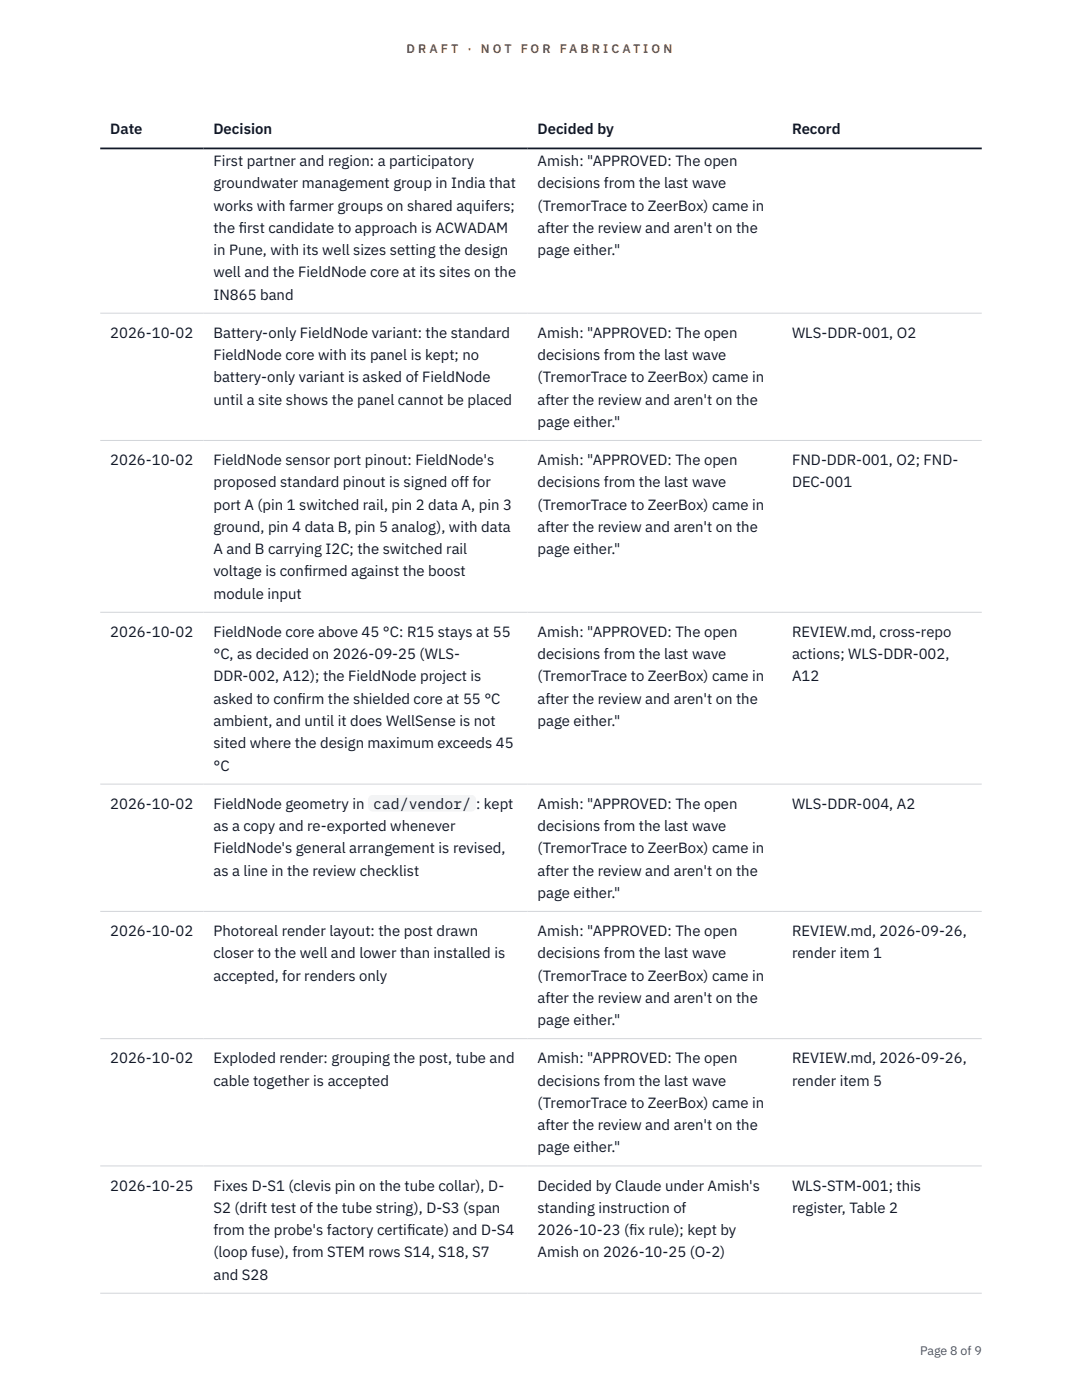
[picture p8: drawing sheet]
<svg xmlns="http://www.w3.org/2000/svg" width="216mm" height="279mm" viewBox="0 0 216 279" stroke-linecap="round" stroke-linejoin="round" font-family="sans-serif">
<defs><g id="words">
<g font-size="3" fill="#111827">
<text x="22" y="26.8">Date</text>
<text x="42.6" y="26.8">Decision</text>
<text x="107.3" y="26.8">Decided by</text>
<text x="158" y="26.8">Record</text>
<text x="42.6" y="33.1">First partner and region: a participatory</text>
<text x="107.3" y="33.1">Amish: &quot;APPROVED: The open</text>
<text x="42.6" y="37.6">groundwater management group in India that</text>
<text x="107.3" y="37.6">decisions from the last wave</text>
<text x="42.6" y="42">works with farmer groups on shared aquifers;</text>
<text x="42.6" y="46.5">the f</text>
<text x="47.6" y="46.5">irst candidate to approach is ACWADAM</text>
<text x="107.3" y="42">(TremorTrace to ZeerBox) came in</text>
<text x="107.3" y="46.5">after the review and aren't on the</text>
<text x="42.6" y="50.9">in Pune, with its well sizes setting the design</text>
<text x="107.3" y="50.9">page either.&quot;</text>
<text x="42.6" y="55.4">well and the FieldNode core at its sites on the</text>
<text x="42.6" y="59.8">IN865 band</text>
<text x="22" y="67.4">2026-10-02</text>
<text x="42.6" y="67.4">Battery-only FieldNode variant: the standard</text>
<text x="42.6" y="71.9">FieldNode core with its panel is kept; no</text>
<text x="107.3" y="67.4">Amish: &quot;APPROVED: The open</text>
<text x="107.3" y="71.9">decisions from the last wave</text>
<text x="158" y="67.4">WLS-DDR-001, O2</text>
<text x="42.6" y="76.3">battery-only variant is asked of FieldNode</text>
<text x="107.3" y="76.3">(TremorTrace to ZeerBox) came in</text>
<text x="42.6" y="80.8">until a site shows the panel cannot be placed</text>
<text x="107.3" y="80.8">after the review and aren't on the</text>
<text x="107.3" y="85.2">page either.&quot;</text>
<text x="22" y="92.8">2026-10-02</text>
<text x="42.6" y="92.8">FieldNode sensor port pinout: FieldNode's</text>
<text x="107.3" y="92.8">Amish: &quot;APPROVED: The open</text>
<text x="158" y="92.8">FND-DDR-001, O2; FND-</text>
<text x="42.6" y="97.3">proposed standard pinout is signed off for</text>
<text x="42.6" y="101.7">port A (pin 1 switched rail, pin 2 data A, pin 3</text>
<text x="107.3" y="97.3">decisions from the last wave</text>
<text x="107.3" y="101.7">(TremorTrace to ZeerBox) came in</text>
<text x="158" y="97.3">DEC-001</text>
<text x="42.6" y="106.2">ground, pin 4 data B, pin 5 analog), with data</text>
<text x="107.3" y="106.2">after the review and aren't on the</text>
<text x="42.6" y="110.6">A and B carrying I2C; the switched rail</text>
<text x="107.3" y="110.6">page either.&quot;</text>
<text x="42.6" y="115">voltage is conf</text>
<text x="42.6" y="119.5">module input</text>
<text x="60.7" y="115">irmed against the boost</text>
<text x="22" y="127.1">2026-10-02</text>
<text x="42.6" y="127.1">FieldNode core above 45 °C: R15 stays at 55</text>
<text x="42.6" y="131.6">°C, as decided on 2026-09-25 (WLS-</text>
<text x="107.3" y="127.1">Amish: &quot;APPROVED: The open</text>
<text x="107.3" y="131.6">decisions from the last wave</text>
<text x="158" y="127.1">REVIEW.md, cross-repo</text>
<text x="158" y="131.6">actions; WLS-DDR-002,</text>
<text x="42.6" y="136">DDR-002, A12); the FieldNode project is</text>
<text x="107.3" y="136">(TremorTrace to ZeerBox) came in</text>
<text x="158" y="136">A12</text>
<text x="42.6" y="140.5">asked to conf</text>
<text x="59.4" y="140.5">irm the shielded core at 55 °C</text>
<text x="107.3" y="140.5">after the review and aren't on the</text>
<text x="42.6" y="144.9">ambient, and until it does WellSense is not</text>
<text x="42.6" y="149.3">sited where the design maximum exceeds 45</text>
<text x="107.3" y="144.9">page either.&quot;</text>
<text x="42.6" y="153.8">°C</text>
<text x="22" y="161.4">2026-10-02</text>
<text x="42.6" y="161.4">FieldNode geometry in</text>
<text x="74.4" y="161.4">cad/vendor/</text>
<text x="95" y="161.4">: kept</text>
<text x="107.3" y="161.4">Amish: &quot;APPROVED: The open</text>
<text x="158" y="161.4">WLS-DDR-004, A2</text>
<text x="42.6" y="165.9">as a copy and re-exported whenever</text>
<text x="107.3" y="165.9">decisions from the last wave</text>
<text x="42.6" y="170.3">FieldNode's general arrangement is revised,</text>
<text x="107.3" y="170.3">(TremorTrace to ZeerBox) came in</text>
<text x="42.6" y="174.7">as a line in the review checklist</text>
<text x="107.3" y="174.7">after the review and aren't on the</text>
<text x="107.3" y="179.2">page either.&quot;</text>
<text x="22" y="186.8">2026-10-02</text>
<text x="42.6" y="186.8">Photoreal render layout: the post drawn</text>
<text x="42.6" y="191.3">closer to the well and lower than installed is</text>
<text x="107.3" y="186.8">Amish: &quot;APPROVED: The open</text>
<text x="107.3" y="191.3">decisions from the last wave</text>
<text x="158" y="186.8">REVIEW.md, 2026-09-26,</text>
<text x="158" y="191.3">render item 1</text>
<text x="42.6" y="195.7">accepted, for renders only</text>
<text x="107.3" y="195.7">(TremorTrace to ZeerBox) came in</text>
<text x="107.3" y="200.1">after the review and aren't on the</text>
<text x="107.3" y="204.6">page either.&quot;</text>
<text x="22" y="212.2">2026-10-02</text>
<text x="42.6" y="212.2">Exploded render: grouping the post, tube and</text>
<text x="107.3" y="212.2">Amish: &quot;APPROVED: The open</text>
<text x="158" y="212.2">REVIEW.md, 2026-09-26,</text>
<text x="42.6" y="216.7">cable together is accepted</text>
<text x="107.3" y="216.7">decisions from the last wave</text>
<text x="107.3" y="221.1">(TremorTrace to ZeerBox) came in</text>
<text x="158" y="216.7">render item 5</text>
<text x="107.3" y="225.5">after the review and aren't on the</text>
<text x="107.3" y="230">page either.&quot;</text>
<text x="22" y="237.6">2026-10-25</text>
<text x="42.6" y="237.6">Fixes D-S1 (clevis pin on the tube collar), D-</text>
<text x="107.3" y="237.6">Decided by Claude under Amish's</text>
<text x="158" y="237.6">WLS-STM-001; this</text>
<text x="42.6" y="242.1">S2 (drift test of the tube string), D-S3 (span</text>
<text x="107.3" y="242.1">standing instruction of</text>
<text x="158" y="242.1">register, Table 2</text>
<text x="42.6" y="246.5">from the probe's factory certif</text>
<text x="42.6" y="250.9">(loop fuse), from STEM rows S14, S18, S7</text>
<text x="81.2" y="246.5">icate) and D-S4</text>
<text x="107.3" y="246.5">2026-10-23 (f</text>
<text x="107.3" y="250.9">Amish on 2026-10-25 (O-2)</text>
<text x="125.5" y="246.5">ix rule); kept by</text>
<text x="42.6" y="255.4">and S28</text>
</g>
<g font-size="2.5" fill="#b45309">
<text x="81.1" y="10.5">D R A F T</text>
<text x="93.3" y="10.5">·</text>
<text x="95.9" y="10.5">N O T</text>
<text x="103.9" y="10.5">F O R</text>
<text x="111.7" y="10.5">F A B R I C A T I O N</text>
</g>
<text font-size="2.5" fill="#4b5563" x="183.6" y="270.3">Page 8 of 9</text>
</g></defs>
<path d="M20 62.5h175.9M20 87.9h175.9M20 122.2h175.9M20 156.5h175.9M20 181.9h175.9M20 207.3h175.9M20 232.7h175.9M20 258.1h175.9" fill="none" stroke="#d1d5db" stroke-width=".2"/>
<path d="M20 29.6h175.9" fill="none" stroke="#111827" stroke-width=".35"/>
<path d="M73.4 158.6h21.6v3.4h-21.6z" fill="#f3f4f6"/>
<use href="#words"/>
</svg>
